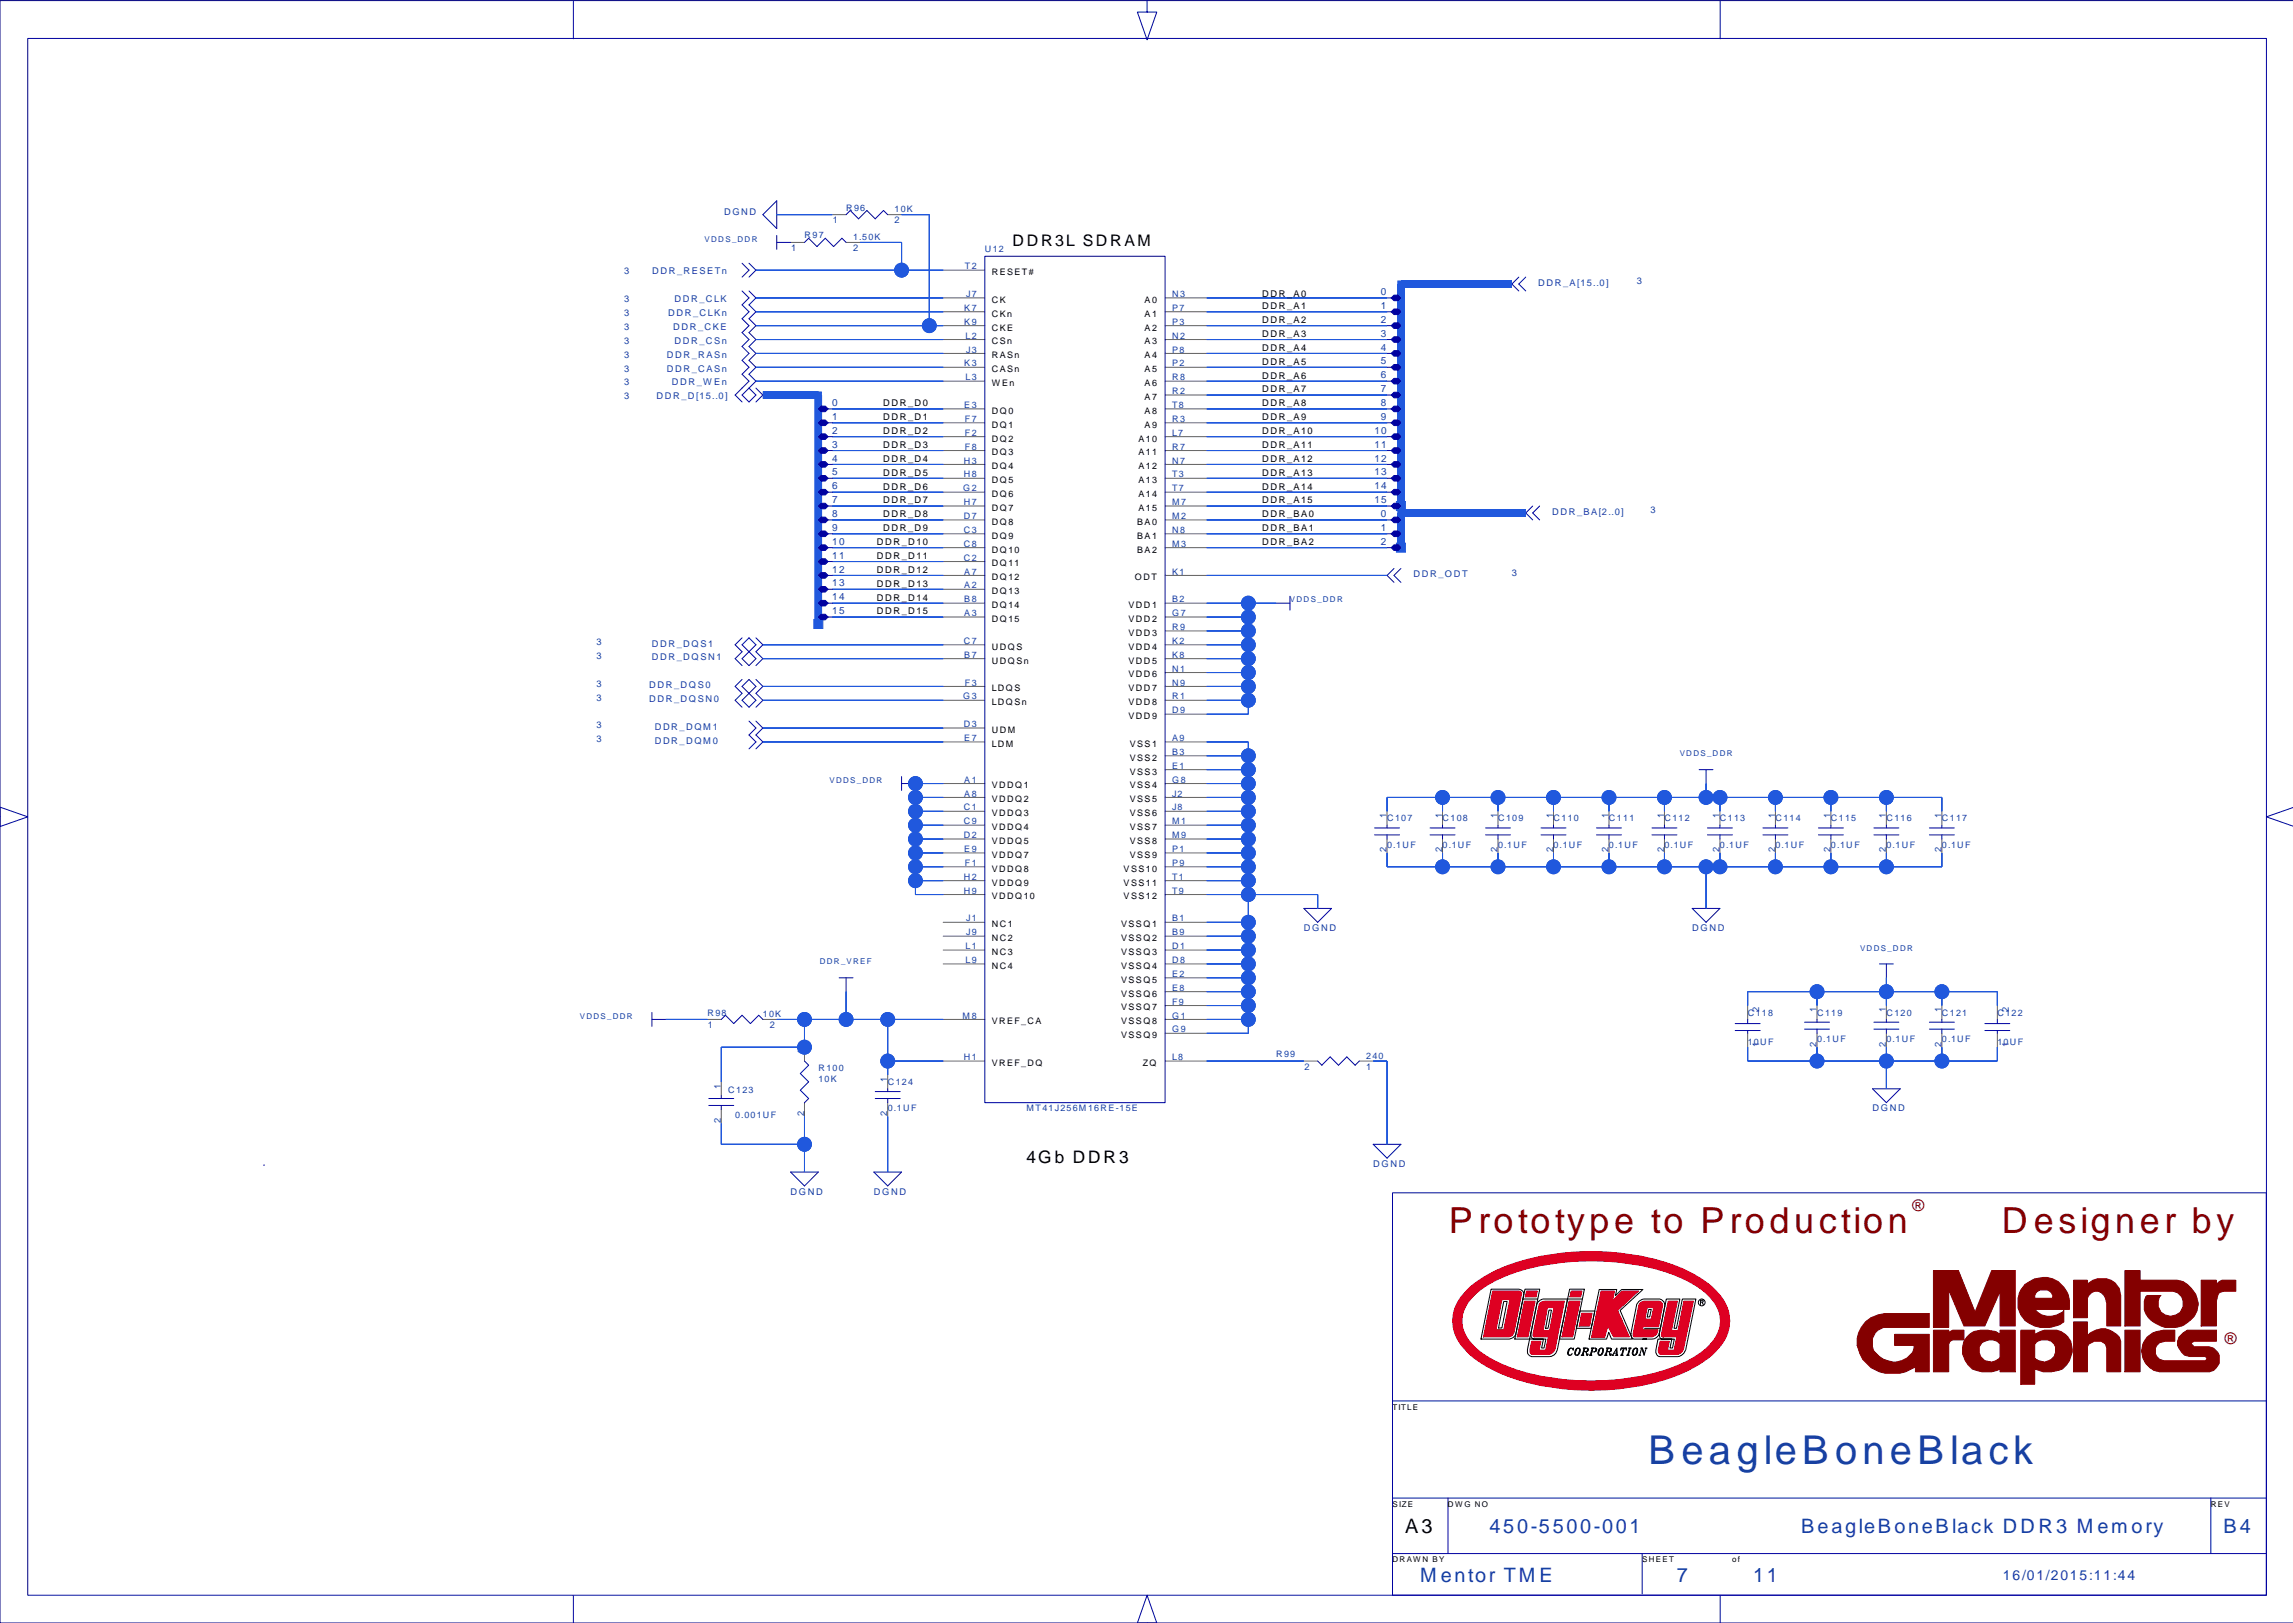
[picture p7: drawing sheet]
<svg xmlns="http://www.w3.org/2000/svg" width="420mm" height="297mm" viewBox="0 0 420 297" stroke-linecap="round" stroke-linejoin="round" font-family="sans-serif">
<defs><g id="words">
<text font-size="7.3" fill="#1741a1" x="301.8" y="268">BeagleBoneBlack</text>
<g font-size="6.6" fill="#840000">
<text x="265.3" y="225.6">Prototype to Production</text>
<text x="366.5" y="225.6">Designer by</text>
</g>
<text font-size="3.6" x="257.3" y="280.6">A3</text>
<g font-size="3.6" fill="#1741a1">
<text x="272.7" y="280.6">450-5500-001</text>
<text x="329.8" y="280.6">BeagleBoneBlack DDR3 Memory</text>
<text x="407.1" y="280.6">B4</text>
<text x="260" y="289.5">Mentor TME</text>
<text x="307" y="289.5">7</text>
<text x="321" y="289.5">11</text>
</g>
<text font-size="3.2" x="187.9" y="212.9">4Gb DDR3</text>
<text font-size="2.9" x="185.4" y="45.1">DDR3L SDRAM</text>
<g font-size="2.9" fill="#840000">
<text x="350.2" y="221.6">®</text>
<text x="407.3" y="245.9">®</text>
</g>
<text font-size="2.5" fill="#1741a1" x="366.7" y="289.1">16/01/2015:11:44</text>
<g font-size="1.8" fill="#1741a1">
<text x="252.8" y="54">0</text>
<text x="252.8" y="56.5">1</text>
<text x="252.8" y="59.1">2</text>
<text x="252.8" y="61.6">3</text>
<text x="252.8" y="64.2">4</text>
<text x="252.8" y="66.7">5</text>
<text x="252.8" y="69.2">6</text>
<text x="252.8" y="71.8">7</text>
<text x="152.4" y="76.9">1</text>
<text x="152.4" y="74.3">0</text>
<text x="252.8" y="74.3">8</text>
<text x="252.8" y="76.9">9</text>
<text x="152.4" y="81.9">3</text>
<text x="152.4" y="79.4">2</text>
<text x="251.6" y="79.4">10</text>
<text x="251.6" y="81.9">11</text>
<text x="152.4" y="89.6">6</text>
<text x="152.4" y="87">5</text>
<text x="152.4" y="84.5">4</text>
<text x="251.6" y="84.5">12</text>
<text x="251.6" y="87">13</text>
<text x="251.6" y="89.6">14</text>
<text x="152.4" y="94.6">8</text>
<text x="152.4" y="92.1">7</text>
<text x="251.6" y="92.1">15</text>
<text x="252.8" y="94.6">0</text>
<text x="152.4" y="99.7">10</text>
<text x="152.4" y="97.2">9</text>
<text x="252.8" y="97.2">1</text>
<text x="252.8" y="99.7">2</text>
<text x="152.4" y="107.3">13</text>
<text x="152.4" y="104.8">12</text>
<text x="152.4" y="102.3">11</text>
<text x="152.4" y="112.4">15</text>
<text x="152.4" y="109.9">14</text>
</g>
<text font-size="1.8" x="286.8" y="247.6">CORPORATION</text>
<g font-size="1.7" fill="#1741a1">
<text x="132.6" y="39.4">DGND</text>
<text x="152.5" y="40.9">1</text>
<text x="163.8" y="40.9">2</text>
<text x="144.8" y="46">1</text>
<text x="156.2" y="46">2</text>
<text x="114.3" y="50.2">3</text>
<text x="119.4" y="50.2">DDR_RESETn</text>
<text x="281.6" y="52.3">DDR_A[15..0]</text>
<text x="299.7" y="52.1">3</text>
<text x="114.3" y="55.3">3</text>
<text x="114.3" y="57.9">3</text>
<text x="122.3" y="57.9">DDR_CLKn</text>
<text x="123.5" y="55.3">DDR_CLK</text>
<text x="114.3" y="60.4">3</text>
<text x="114.3" y="62.9">3</text>
<text x="114.3" y="65.5">3</text>
<text x="122.1" y="65.5">DDR_RASn</text>
<text x="123.3" y="60.4">DDR_CKE</text>
<text x="123.5" y="62.9">DDR_CSn</text>
<text x="114.3" y="68">3</text>
<text x="114.3" y="70.6">3</text>
<text x="122.1" y="68">DDR_CASn</text>
<text x="123" y="70.6">DDR_WEn</text>
<text x="114.3" y="73.1">3</text>
<text x="120.2" y="73.1">DDR_D[15..0]</text>
<text x="284.2" y="94.2">DDR_BA[2..0]</text>
<text x="302.2" y="94">3</text>
<text x="258.8" y="105.6">DDR_ODT</text>
<text x="276.8" y="105.4">3</text>
<text x="109.2" y="118.1">3</text>
<text x="119.4" y="118.3">DDR_DQS1</text>
<text x="109.2" y="125.7">3</text>
<text x="109.2" y="120.6">3</text>
<text x="118.8" y="126">DDR_DQS0</text>
<text x="119.4" y="120.9">DDR_DQSN1</text>
<text x="109.2" y="128.2">3</text>
<text x="118.8" y="128.5">DDR_DQSN0</text>
<text x="109.2" y="133.3">3</text>
<text x="109.2" y="135.9">3</text>
<text x="119.9" y="133.6">DDR_DQM1</text>
<text x="119.9" y="136.1">DDR_DQM0</text>
<text x="253.9" y="149.8" transform="rotate(-90 253.9 149.8)">1</text>
<text x="264" y="149.8" transform="rotate(-90 264 149.8)">1</text>
<text x="274.2" y="149.8" transform="rotate(-90 274.2 149.8)">1</text>
<text x="284.3" y="149.8" transform="rotate(-90 284.3 149.8)">1</text>
<text x="294.5" y="149.8" transform="rotate(-90 294.5 149.8)">1</text>
<text x="304.7" y="149.8" transform="rotate(-90 304.7 149.8)">1</text>
<text x="314.8" y="149.8" transform="rotate(-90 314.8 149.8)">1</text>
<text x="325" y="149.8" transform="rotate(-90 325 149.8)">1</text>
<text x="335.1" y="149.8" transform="rotate(-90 335.1 149.8)">1</text>
<text x="345.3" y="149.8" transform="rotate(-90 345.3 149.8)">1</text>
<text x="355.4" y="149.8" transform="rotate(-90 355.4 149.8)">1</text>
<text x="253.9" y="156" transform="rotate(-90 253.9 156)">2</text>
<text x="264" y="156" transform="rotate(-90 264 156)">2</text>
<text x="274.2" y="156" transform="rotate(-90 274.2 156)">2</text>
<text x="284.3" y="156" transform="rotate(-90 284.3 156)">2</text>
<text x="294.5" y="156" transform="rotate(-90 294.5 156)">2</text>
<text x="304.7" y="156" transform="rotate(-90 304.7 156)">2</text>
<text x="314.8" y="156" transform="rotate(-90 314.8 156)">2</text>
<text x="325" y="156" transform="rotate(-90 325 156)">2</text>
<text x="335.1" y="156" transform="rotate(-90 335.1 156)">2</text>
<text x="345.3" y="156" transform="rotate(-90 345.3 156)">2</text>
<text x="355.4" y="156" transform="rotate(-90 355.4 156)">2</text>
<text x="238.7" y="170.4">DGND</text>
<text x="309.8" y="170.4">DGND</text>
<text x="322.1" y="185.3" transform="rotate(-90 322.1 185.3)">2</text>
<text x="332.6" y="185.3" transform="rotate(-90 332.6 185.3)">1</text>
<text x="345.3" y="185.3" transform="rotate(-90 345.3 185.3)">1</text>
<text x="355.4" y="185.3" transform="rotate(-90 355.4 185.3)">1</text>
<text x="367.8" y="185.3" transform="rotate(-90 367.8 185.3)">2</text>
<text x="129.6" y="188.2">1</text>
<text x="140.9" y="188.2">2</text>
<text x="322.1" y="191.6" transform="rotate(-90 322.1 191.6)">1</text>
<text x="332.6" y="191.6" transform="rotate(-90 332.6 191.6)">2</text>
<text x="345.3" y="191.6" transform="rotate(-90 345.3 191.6)">2</text>
<text x="355.4" y="191.6" transform="rotate(-90 355.4 191.6)">2</text>
<text x="367.8" y="191.6" transform="rotate(-90 367.8 191.6)">1</text>
<text x="147.2" y="192.9" transform="rotate(-90 147.2 192.9)">1</text>
<text x="238.8" y="195.8">2</text>
<text x="250.1" y="195.8">1</text>
<text x="132" y="199.3" transform="rotate(-90 132 199.3)">1</text>
<text x="162.5" y="198" transform="rotate(-90 162.5 198)">1</text>
<text x="342.8" y="203.4">DGND</text>
<text x="132" y="205.5" transform="rotate(-90 132 205.5)">2</text>
<text x="147.2" y="204.3" transform="rotate(-90 147.2 204.3)">2</text>
<text x="162.5" y="204.3" transform="rotate(-90 162.5 204.3)">2</text>
<text x="251.4" y="213.6">DGND</text>
<text x="144.7" y="218.6">DGND</text>
<text x="160" y="218.6">DGND</text>
</g>
<g font-size="1.7">
<text x="231.1" y="59.1">DDR_A2</text>
<text x="231.1" y="56.6">DDR_A1</text>
<text x="231.1" y="54.3">DDR_A0</text>
<text x="231.1" y="64.2">DDR_A4</text>
<text x="231.1" y="61.7">DDR_A3</text>
<text x="231.1" y="71.8">DDR_A7</text>
<text x="231.1" y="69.3">DDR_A6</text>
<text x="231.1" y="66.7">DDR_A5</text>
<text x="161.7" y="76.9">DDR_D1</text>
<text x="161.7" y="74.4">DDR_D0</text>
<text x="231.1" y="76.9">DDR_A9</text>
<text x="231.1" y="74.4">DDR_A8</text>
<text x="161.7" y="82">DDR_D3</text>
<text x="161.7" y="79.4">DDR_D2</text>
<text x="231.1" y="82">DDR_A11</text>
<text x="231.1" y="79.4">DDR_A10</text>
<text x="161.7" y="89.6">DDR_D6</text>
<text x="161.7" y="87.1">DDR_D5</text>
<text x="161.7" y="84.5">DDR_D4</text>
<text x="231.1" y="89.6">DDR_A14</text>
<text x="231.1" y="87.1">DDR_A13</text>
<text x="231.1" y="84.5">DDR_A12</text>
<text x="161.7" y="94.7">DDR_D8</text>
<text x="161.7" y="92.1">DDR_D7</text>
<text x="231.1" y="94.7">DDR_BA0</text>
<text x="231.1" y="92.1">DDR_A15</text>
<text x="160.5" y="99.8">DDR_D10</text>
<text x="161.7" y="97.2">DDR_D9</text>
<text x="231.1" y="99.8">DDR_BA2</text>
<text x="231.1" y="97.2">DDR_BA1</text>
<text x="160.5" y="107.4">DDR_D13</text>
<text x="160.5" y="104.8">DDR_D12</text>
<text x="160.5" y="102.3">DDR_D11</text>
<text x="160.5" y="112.5">DDR_D15</text>
<text x="160.5" y="109.9">DDR_D14</text>
</g>
<g font-size="1.6" fill="#1741a1">
<text x="154.9" y="38.6">R96</text>
<text x="163.8" y="38.8">10K</text>
<text x="147.3" y="43.6">R97</text>
<text x="156.2" y="43.9">1.50K</text>
<text x="180.3" y="46.2">U12</text>
<text x="176.7" y="49.3">T2</text>
<text x="176.5" y="59.4">K9</text>
<text x="176.5" y="56.9">K7</text>
<text x="176.9" y="54.4">J7</text>
<text x="214.6" y="59.4">P3</text>
<text x="214.6" y="54.4">N3</text>
<text x="214.6" y="56.9">P7</text>
<text x="176.8" y="62">L2</text>
<text x="176.9" y="64.5">J3</text>
<text x="214.6" y="64.5">P8</text>
<text x="214.6" y="62">N2</text>
<text x="176.5" y="67.1">K3</text>
<text x="176.8" y="69.6">L3</text>
<text x="214.6" y="67.1">P2</text>
<text x="214.6" y="69.6">R8</text>
<text x="176.5" y="74.7">E3</text>
<text x="176.7" y="77.2">F7</text>
<text x="214.6" y="77.2">R3</text>
<text x="214.6" y="74.7">T8</text>
<text x="214.6" y="72.1">R2</text>
<text x="176.7" y="79.8">F2</text>
<text x="176.7" y="82.3">F8</text>
<text x="214.6" y="79.8">L7</text>
<text x="214.6" y="82.3">R7</text>
<text x="176.3" y="89.9">G2</text>
<text x="176.4" y="87.4">H8</text>
<text x="176.4" y="84.8">H3</text>
<text x="214.6" y="89.9">T7</text>
<text x="214.6" y="87.4">T3</text>
<text x="214.6" y="84.8">N7</text>
<text x="176.4" y="95">D7</text>
<text x="176.4" y="92.4">H7</text>
<text x="214.6" y="95">M2</text>
<text x="214.6" y="92.4">M7</text>
<text x="176.4" y="100.1">C8</text>
<text x="176.4" y="97.5">C3</text>
<text x="214.6" y="100.1">M3</text>
<text x="214.6" y="97.5">N8</text>
<text x="176.4" y="102.6">C2</text>
<text x="176.5" y="107.7">A2</text>
<text x="176.5" y="105.1">A7</text>
<text x="214.6" y="105.1">K1</text>
<text x="176.5" y="112.8">A3</text>
<text x="176.5" y="110.2">B8</text>
<text x="214.6" y="112.8">G7</text>
<text x="214.6" y="110.2">B2</text>
<text x="176.4" y="117.8">C7</text>
<text x="214.6" y="115.3">R9</text>
<text x="214.6" y="117.8">K2</text>
<text x="176.5" y="120.4">B7</text>
<text x="176.7" y="125.5">F3</text>
<text x="214.6" y="125.5">N9</text>
<text x="214.6" y="122.9">N1</text>
<text x="214.6" y="120.4">K8</text>
<text x="176.3" y="128">G3</text>
<text x="214.6" y="128">R1</text>
<text x="214.6" y="130.5">D9</text>
<text x="176.4" y="133.1">D3</text>
<text x="176.5" y="135.6">E7</text>
<text x="214.6" y="135.6">A9</text>
<text x="176.5" y="143.2">A1</text>
<text x="214.6" y="143.2">G8</text>
<text x="214.6" y="140.7">E1</text>
<text x="214.6" y="138.2">B3</text>
<text x="176.4" y="148.3">C1</text>
<text x="176.5" y="145.8">A8</text>
<text x="214.6" y="148.3">J8</text>
<text x="214.6" y="145.8">J2</text>
<text x="176.4" y="153.4">D2</text>
<text x="176.4" y="150.9">C9</text>
<text x="176.5" y="155.9">E9</text>
<text x="214.6" y="153.4">M9</text>
<text x="214.6" y="150.9">M1</text>
<text x="214.6" y="155.9">P1</text>
<text x="253.9" y="155.2">0.1UF</text>
<text x="253.9" y="150.3">C107</text>
<text x="264.1" y="155.2">0.1UF</text>
<text x="264.1" y="150.3">C108</text>
<text x="274.3" y="155.2">0.1UF</text>
<text x="274.3" y="150.3">C109</text>
<text x="284.4" y="155.2">0.1UF</text>
<text x="284.4" y="150.3">C110</text>
<text x="294.6" y="155.2">0.1UF</text>
<text x="294.6" y="150.3">C111</text>
<text x="304.7" y="155.2">0.1UF</text>
<text x="304.7" y="150.3">C112</text>
<text x="314.9" y="155.2">0.1UF</text>
<text x="314.9" y="150.3">C113</text>
<text x="325" y="155.2">0.1UF</text>
<text x="325" y="150.3">C114</text>
<text x="335.2" y="155.2">0.1UF</text>
<text x="335.2" y="150.3">C115</text>
<text x="345.4" y="155.2">0.1UF</text>
<text x="345.4" y="150.3">C116</text>
<text x="355.5" y="155.2">0.1UF</text>
<text x="355.5" y="150.3">C117</text>
<text x="176.4" y="161">H2</text>
<text x="176.7" y="158.5">F1</text>
<text x="214.6" y="158.5">P9</text>
<text x="214.6" y="161">T1</text>
<text x="176.4" y="163.6">H9</text>
<text x="214.6" y="163.6">T9</text>
<text x="176.8" y="173.7">L1</text>
<text x="176.9" y="171.2">J9</text>
<text x="176.9" y="168.6">J1</text>
<text x="214.6" y="168.6">B1</text>
<text x="214.6" y="171.2">B9</text>
<text x="214.6" y="173.7">D1</text>
<text x="176.8" y="176.2">L9</text>
<text x="214.6" y="178.8">E2</text>
<text x="214.6" y="176.2">D8</text>
<text x="129.5" y="185.9">R98</text>
<text x="214.6" y="183.9">F9</text>
<text x="214.6" y="181.3">E8</text>
<text x="320" y="185.9">C118</text>
<text x="332.7" y="185.9">C119</text>
<text x="345.4" y="185.9">C120</text>
<text x="355.5" y="185.9">C121</text>
<text x="365.7" y="185.9">C122</text>
<text x="139.7" y="186.1">10K</text>
<text x="176.2" y="186.4">M8</text>
<text x="214.6" y="188.9">G9</text>
<text x="214.6" y="186.4">G1</text>
<text x="320" y="191.2">10UF</text>
<text x="332.7" y="190.7">0.1UF</text>
<text x="345.4" y="190.7">0.1UF</text>
<text x="355.5" y="190.7">0.1UF</text>
<text x="365.7" y="191.2">10UF</text>
<text x="149.8" y="196">R100</text>
<text x="176.4" y="194">H1</text>
<text x="214.6" y="194">L8</text>
<text x="233.6" y="193.5">R99</text>
<text x="250.1" y="193.7">240</text>
<text x="133.3" y="200.1">C123</text>
<text x="149.8" y="198">10K</text>
<text x="162.5" y="203.4">0.1UF</text>
<text x="162.5" y="198.6">C124</text>
<text x="187.9" y="203.4">MT41J256M16RE-15E</text>
<text x="134.6" y="204.7">0.001UF</text>
</g>
<g font-size="1.6">
<text x="181.6" y="50.4">RESET#</text>
<text x="181.6" y="55.4">CK</text>
<text x="181.6" y="58">CKn</text>
<text x="209.6" y="58">A1</text>
<text x="209.6" y="55.4">A0</text>
<text x="181.6" y="60.5">CKE</text>
<text x="181.6" y="63">CSn</text>
<text x="181.6" y="65.6">RASn</text>
<text x="209.6" y="60.5">A2</text>
<text x="209.6" y="63">A3</text>
<text x="209.6" y="65.6">A4</text>
<text x="181.6" y="68.1">CASn</text>
<text x="181.6" y="70.7">WEn</text>
<text x="209.6" y="70.7">A6</text>
<text x="209.6" y="68.1">A5</text>
<text x="181.6" y="75.7">DQ0</text>
<text x="209.6" y="73.2">A7</text>
<text x="209.6" y="75.7">A8</text>
<text x="181.6" y="83.4">DQ3</text>
<text x="181.6" y="78.3">DQ1</text>
<text x="181.6" y="80.8">DQ2</text>
<text x="208.4" y="83.4">A11</text>
<text x="208.4" y="80.8">A10</text>
<text x="209.6" y="78.3">A9</text>
<text x="181.6" y="85.9">DQ4</text>
<text x="181.6" y="88.4">DQ5</text>
<text x="208.4" y="85.9">A12</text>
<text x="208.4" y="88.4">A13</text>
<text x="181.6" y="91">DQ6</text>
<text x="181.6" y="93.5">DQ7</text>
<text x="208.4" y="93.5">A15</text>
<text x="208.4" y="91">A14</text>
<text x="181.6" y="96.1">DQ8</text>
<text x="181.6" y="101.1">DQ10</text>
<text x="181.6" y="98.6">DQ9</text>
<text x="208.2" y="98.6">BA1</text>
<text x="208.2" y="96.1">BA0</text>
<text x="208.2" y="101.1">BA2</text>
<text x="181.6" y="103.7">DQ11</text>
<text x="181.6" y="106.2">DQ12</text>
<text x="207.8" y="106.2">ODT</text>
<text x="181.6" y="111.3">DQ14</text>
<text x="181.6" y="113.8">DQ15</text>
<text x="181.6" y="108.8">DQ13</text>
<text x="206.6" y="111.3">VDD1</text>
<text x="206.6" y="113.8">VDD2</text>
<text x="181.6" y="118.9">UDQS</text>
<text x="206.6" y="118.9">VDD4</text>
<text x="206.6" y="116.4">VDD3</text>
<text x="181.6" y="121.5">UDQSn</text>
<text x="206.6" y="121.5">VDD5</text>
<text x="206.6" y="124">VDD6</text>
<text x="181.6" y="129.1">LDQSn</text>
<text x="181.6" y="126.5">LDQS</text>
<text x="206.6" y="131.6">VDD9</text>
<text x="206.6" y="126.5">VDD7</text>
<text x="206.6" y="129.1">VDD8</text>
<text x="181.6" y="134.2">UDM</text>
<text x="181.6" y="136.7">LDM</text>
<text x="206.9" y="136.7">VSS1</text>
<text x="206.9" y="139.2">VSS2</text>
<text x="206.9" y="141.8">VSS3</text>
<text x="181.6" y="144.3">VDDQ1</text>
<text x="181.6" y="146.8">VDDQ2</text>
<text x="181.6" y="149.4">VDDQ3</text>
<text x="206.9" y="144.3">VSS4</text>
<text x="206.9" y="146.8">VSS5</text>
<text x="206.9" y="149.4">VSS6</text>
<text x="181.6" y="151.9">VDDQ4</text>
<text x="181.6" y="154.5">VDDQ5</text>
<text x="206.9" y="151.9">VSS7</text>
<text x="206.9" y="154.5">VSS8</text>
<text x="181.6" y="157">VDDQ7</text>
<text x="181.6" y="159.5">VDDQ8</text>
<text x="205.7" y="159.5">VSS10</text>
<text x="206.9" y="157">VSS9</text>
<text x="181.6" y="162.1">VDDQ9</text>
<text x="181.6" y="164.6">VDDQ10</text>
<text x="205.7" y="162.1">VSS11</text>
<text x="205.7" y="164.6">VSS12</text>
<text x="181.6" y="169.7">NC1</text>
<text x="181.6" y="172.2">NC2</text>
<text x="205.3" y="172.2">VSSQ2</text>
<text x="205.3" y="169.7">VSSQ1</text>
<text x="181.6" y="174.8">NC3</text>
<text x="181.6" y="177.3">NC4</text>
<text x="205.3" y="177.3">VSSQ4</text>
<text x="205.3" y="174.8">VSSQ3</text>
<text x="205.3" y="179.9">VSSQ5</text>
<text x="205.3" y="182.4">VSSQ6</text>
<text x="205.3" y="184.9">VSSQ7</text>
<text x="181.6" y="187.5">VREF_CA</text>
<text x="205.3" y="187.5">VSSQ8</text>
<text x="205.3" y="190">VSSQ9</text>
<text x="181.6" y="195.1">VREF_DQ</text>
<text x="209.2" y="195.1">ZQ</text>
</g>
<g font-size="1.5" fill="#1741a1">
<text x="129" y="44.2">VDDS_DDR</text>
<text x="236.2" y="110.2">VDDS_DDR</text>
<text x="151.9" y="143.2">VDDS_DDR</text>
<text x="307.5" y="138.4">VDDS_DDR</text>
<text x="340.5" y="174">VDDS_DDR</text>
<text x="150.1" y="176.5">DDR_VREF</text>
<text x="106.1" y="186.4">VDDS_DDR</text>
</g>
<g font-size="1.5">
<text x="254.9" y="258">TITLE</text>
<text x="254.9" y="275.8">SIZE</text>
<text x="265.1" y="275.8">DWG NO</text>
<text x="404.8" y="275.8">REV</text>
<text x="254.9" y="286">DRAWN BY</text>
<text x="300.7" y="286">SHEET</text>
<text x="317.2" y="286">of</text>
</g>
</g></defs>
<path d="M419.9 .1h-419.9v296.9h419.9" fill="none" stroke="#000080" stroke-width=".18"/>
<g fill="none" stroke="#606060" stroke-width=".18">
<path d="M142.2 39.3h.1M152.4 39.3h2.5M162.5 39.3h2.6M138.4 54.5h.1M138.4 57.1h.1M138.4 59.6h.1M138.4 49.4h.1M144.7 44.4h.1M144.7 44.4h2.6M154.9 44.4h2.5M172.7 57.1h7.6M172.7 49.4h7.6"/>
<path d="M172.7 54.5h7.6M172.7 59.6h7.6M213.3 57.1h7.6M213.3 54.5h7.6M213.3 59.6h7.6M253.9 54.5h.1M253.9 57.1h.1M253.9 59.6h.1M276.8 52h.1M138.4 62.1h.1M138.4 64.7h.1M138.4 67.2h.1"/>
<path d="M138.4 69.8h.1M139.7 72.3h.1M152.4 79.9h.1M152.4 77.4h.1M152.4 74.8h.1M172.7 69.8h7.6M172.7 62.1h7.6M172.7 64.7h7.6M172.7 67.2h7.6M172.7 74.8h7.6M172.7 77.4h7.6M172.7 79.9h7.6"/>
<path d="M213.3 69.8h7.6M213.3 62.1h7.6M213.3 64.7h7.6M213.3 67.2h7.6M213.3 72.3h7.6M213.3 74.8h7.6M213.3 77.4h7.6M213.3 79.9h7.6M253.9 62.1h.1M253.9 64.7h.1M253.9 67.2h.1M253.9 69.8h.1"/>
<path d="M253.9 72.3h.1M253.9 74.8h.1M253.9 77.4h.1M253.9 79.9h.1M152.4 97.7h.1M152.4 95.2h.1M152.4 92.6h.1M152.4 90.1h.1M152.4 87.5h.1M152.4 85h.1M152.4 82.5h.1M172.7 82.5h7.6"/>
<path d="M172.7 97.7h7.6M172.7 92.6h7.6M172.7 85h7.6M172.7 87.5h7.6M172.7 90.1h7.6M172.7 95.2h7.6M213.3 82.5h7.6M213.3 97.7h7.6M213.3 92.6h7.6M213.3 85h7.6M213.3 87.5h7.6M213.3 90.1h7.6"/>
<path d="M213.3 95.2h7.6M253.9 82.5h.1M253.9 85h.1M253.9 87.5h.1M253.9 90.1h.1M253.9 92.6h.1M253.9 95.2h.1M253.9 97.7h.1M279.3 93.9h.1M139.7 118h.1M152.4 112.9h.1M152.4 110.4h.1"/>
<path d="M152.4 107.9h.1M152.4 105.3h.1M152.4 102.8h.1M152.4 100.2h.1M172.7 105.3h7.6M172.7 110.4h7.6M172.7 102.8h7.6M172.7 100.2h7.6M172.7 112.9h7.6M172.7 118h7.6M172.7 107.9h7.6M213.3 105.3h7.6"/>
<path d="M213.3 110.4h7.6M213.3 100.2h7.6M213.3 112.9h7.6M213.3 118h7.6M213.3 115.5h7.6M233.6 110.4h.1M253.9 105.3h.1M253.9 100.2h.1M139.7 128.2h.1M139.7 125.6h.1M139.7 120.5h.1M139.7 133.2h.1"/>
<path d="M139.7 135.8h.1M172.7 128.2h7.6M172.7 120.5h7.6M172.7 135.8h7.6M172.7 133.2h7.6M172.7 125.6h7.6M213.3 128.2h7.6M213.3 130.7h7.6M213.3 120.5h7.6M213.3 135.8h7.6M213.3 138.3h7.6M213.3 125.6h7.6"/>
<path d="M213.3 123.1h7.6M167.6 143.4h.1M172.7 143.4h7.6M172.7 156.1h7.6M172.7 145.9h7.6M172.7 148.5h7.6M172.7 151h7.6M172.7 153.6h7.6M172.7 158.6h7.6M213.3 143.4h7.6M213.3 156.1h7.6M213.3 140.9h7.6"/>
<path d="M213.3 145.9h7.6M213.3 148.5h7.6M213.3 151h7.6M213.3 153.6h7.6M213.3 158.6h7.6M253.9 148.5v2.5M253.9 153.6v2.5M264.1 148.5v2.5M264.1 153.6v2.5M274.3 148.5v2.5M274.3 153.6v2.5M284.4 148.5v2.5"/>
<path d="M284.4 153.6v2.5M294.6 148.5v2.5M294.6 153.6v2.5M304.7 148.5v2.5M304.7 153.6v2.5M312.3 143.4h.1M314.9 148.5v2.5M314.9 153.6v2.5M325 148.5v2.5M325 153.6v2.5M335.2 148.5v2.5M335.2 153.6v2.5"/>
<path d="M345.4 148.5v2.5M345.4 153.6v2.5M355.5 148.5v2.5M355.5 153.6v2.5M172.7 176.4h7.6M172.7 168.8h7.6M172.7 173.9h7.6M172.7 171.3h7.6M172.7 161.2h7.6M172.7 163.7h7.6M213.3 176.4h7.6M213.3 168.8h7.6"/>
<path d="M213.3 173.9h7.6M213.3 171.3h7.6M213.3 179h7.6M213.3 161.2h7.6M213.3 163.7h7.6M241.2 166.3h.1M312.3 166.3h.1M345.4 179h.1M121.9 186.6h.1M129.5 186.6h2.6M132.1 198v2.5M139.7 186.6h2.5"/>
<path d="M147.3 191.7v2.5M154.9 181.5h.1M162.5 196.7v2.6M172.7 186.6h7.6M172.7 194.2h7.6M213.3 186.6h7.6M213.3 181.5h7.6M213.3 184h7.6M213.3 189.1h7.6M213.3 194.2h7.6M238.7 194.2h2.5M248.9 194.2h2.5"/>
<path d="M320 184v2.6M320 189.1v2.6M332.7 184v2.6M332.7 189.1v2.6M345.4 199.3h.1M345.4 184v2.6M345.4 189.1v2.6M355.5 184v2.6M355.5 189.1v2.6M365.7 184v2.6M365.7 189.1v2.6M132.1 203.1v2.5"/>
<path d="M147.3 214.5h.1M147.3 201.8v2.6M162.5 214.5h.1M162.5 201.8v2.6M253.9 209.4h.1"/>
</g>
<g fill="none" stroke="#0000a0" stroke-width=".18">
<path d="M210 0v2.2h1.8l-1.8 5.1-1.8-5.1h1.8M5.1 7h409.8v285h-409.8zM105 .2v6.9M314.9 .2v6.9M142.2 36.7v5.1l-2.5-2.5zM154.9 39.3l.8-.8 1.5 1.5 1.5-1.5 1.5 1.5 1.6-1.5 .7 .8M135.9 53.3l1.2 1.2-1.2 1.3 1.2 1.3-1.2 1.2 1.2 1.3-1.2 1.3 1.2 1.2-1.2 1.3 1.2 1.3-1.2 1.3 1.2 1.2-1.2 1.3 1.2 1.3-2.5 2.5 1.3 1.3M135.9 48.2l1.2 1.2-1.2 1.3M137.1 53.3l1.3 1.2-1.3 1.3 1.3 1.3-1.3 1.2 1.3 1.3-1.3 1.3 1.3 1.2-1.3 1.3 1.3 1.3-1.3 1.3 1.3 1.2-1.3 1.3 1.3 1.3-2.5 2.5 1.2 1.3 1.3-1.3-1.3-1.3M137.1 48.2l1.3 1.2-1.3 1.3M142.2 43.1v2.5M142.2 44.4h2.5"/>
<path d="M147.3 44.4l.7-.8 1.6 1.5 1.5-1.5 1.5 1.5 1.5-1.5 .8 .8M180.3 46.9h33v154.9h-33zM253.9 54.5h.8M253.9 57.1h.8M253.9 59.6h.8M278.1 50.7l-1.3 1.3 1.3 1.3M279.3 50.7l-1.2 1.3 1.2 1.3M138.4 71l1.3 1.3-1.3 1.3M151.6 74.8h.8M151.6 77.4h.8M151.6 79.9h.8M253.9 62.1h.8"/>
<path d="M253.9 64.7h.8M253.9 67.2h.8M253.9 69.8h.8M253.9 72.3h.8M253.9 74.8h.8M253.9 77.4h.8M253.9 79.9h.8M151.6 82.5h.8M151.6 85h.8M151.6 87.5h.8M151.6 90.1h.8M151.6 92.6h.8"/>
<path d="M151.6 97.7h.8M151.6 95.2h.8M253.9 82.5h.8M253.9 85h.8M253.9 87.5h.8M253.9 90.1h.8M253.9 92.6h.8M253.9 97.7h.8M253.9 95.2h.8M280.6 92.6l-1.3 1.3 1.3 1.3M281.9 92.6l-1.3 1.3 1.3 1.3M135.9 116.7l-1.3 1.3 1.3 1.3-1.3 1.2 1.3 1.3"/>
<path d="M137.1 116.7l1.3 1.3-2.5 2.5 1.2 1.3 1.3-1.3-2.5-2.5zM138.4 116.7l1.3 1.3-1.3 1.3 1.3 1.2-1.3 1.3M151.6 110.4h.8M151.6 112.9h.8M151.6 107.9h.8M151.6 105.3h.8M151.6 102.8h.8M151.6 100.2h.8M233.6 110.4h2.6M236.2 109.1v2.6M253.9 100.2h.8M255.2 104l-1.3 1.3 1.3 1.3"/>
<path d="M256.5 104l-1.3 1.3 1.3 1.3M135.9 124.4l-1.3 1.2 1.3 1.3-1.3 1.3 1.3 1.2M135.9 125.6l1.2-1.2 1.3 1.2-2.5 2.6 1.2 1.2 1.3-1.2zM137.1 132l1.3 1.2-1.3 1.3 1.3 1.3-1.3 1.3M138.4 124.4l1.3 1.2-1.3 1.3 1.3 1.3-1.3 1.2M138.4 132l1.3 1.2-1.3 1.3 1.3 1.3-1.3 1.3M-.1 149.5l.1-1.8 5.1 1.8-5.1 1.8v-1.8M165.1 143.4h2.5M165.1 142.1v2.6M251.7 152.8h4.5M251.7 151.5h4.5M253.9 151v.5"/>
<path d="M253.9 152.8v.8M261.8 152.8h4.6M261.8 151.5h4.6M264.1 151v.5M264.1 152.8v.8M272 152.8h4.5M272 151.5h4.5M274.3 151v.5M274.3 152.8v.8M282.1 152.8h4.6M282.1 151.5h4.6M284.4 151v.5"/>
<path d="M284.4 152.8v.8M292.3 152.8h4.6M292.3 151.5h4.6M294.6 151v.5M294.6 152.8v.8M302.4 152.8h4.6M302.4 151.5h4.6M304.7 151v.5M304.7 152.8v.8M311.1 140.9h2.5M312.3 140.9v2.5M312.6 152.8h4.6"/>
<path d="M312.6 151.5h4.6M314.9 151v.5M314.9 152.8v.8M322.8 152.8h4.5M322.8 151.5h4.5M325 151v.5M325 152.8v.8M332.9 152.8h4.6M332.9 151.5h4.6M335.2 151v.5M335.2 152.8v.8M343.1 152.8h4.5"/>
<path d="M343.1 151.5h4.5M345.4 151v.5M345.4 152.8v.8M353.2 152.8h4.6M353.2 151.5h4.6M355.5 151v.5M355.5 152.8v.8M419.9 147.8l-5 1.7 5 1.7M153.6 179h2.6M154.9 179v2.5M238.7 166.3h5.1l-2.6 2.5zM309.8 166.3h5.1l-2.6 2.5z"/>
<path d="M344.1 176.4h2.5M345.4 176.4v2.6M119.4 186.6h2.5M119.4 185.3v2.5M132.1 186.6l.7-.8 1.5 1.5 1.6-1.5 1.5 1.5 1.5-1.5 .8 .8M147.3 194.2l.7 .8-1.5 1.5 1.5 1.5-1.5 1.5 1.5 1.5-.7 .8M160.2 199.8h4.6M162.5 199.3v.5M241.2 194.2l.8 .8 1.5-1.6 1.6 1.6 1.5-1.6 1.5 1.6 .8-.8M317.7 187.3h4.6M317.7 188.6h4.6M320 186.6v.7"/>
<path d="M320 188.6v.5M330.4 188.4h4.5M330.4 187.1h4.5M332.7 186.6v.5M332.7 188.4v.7M342.8 199.3h5.1l-2.5 2.5zM343.1 188.4h4.5M343.1 187.1h4.5M345.4 186.6v.5M345.4 188.4v.7M353.2 188.4h4.6M353.2 187.1h4.6"/>
<path d="M355.5 186.6v.5M355.5 188.4v.7M363.4 187.3h4.6M363.4 188.6h4.6M365.7 186.6v.7M365.7 188.6v.5M48.2 213.2h.1M129.8 201h4.5M129.8 202.3h4.5M132.1 200.5v.5M132.1 202.3v.8M144.7 214.5h5.1l-2.5 2.5z"/>
<path d="M160 214.5h5.1l-2.6 2.5zM160.2 201h4.6M162.5 201v.8M251.4 209.4h5.1l-2.6 2.6zM254.9 218.3h160v73.7h-160zM254.9 256.4h160M254.9 274.2h160M265.1 274.2v10.1M404.8 274.2v10.1M105 292v5.1M210 297h1.8l-1.8-5-1.8 5 1.8 .1M254.9 284.3h160"/>
<path d="M300.7 284.3v7.4M314.9 292v5.1"/>
</g>
<g fill="#2058dd" stroke="#2058dd" stroke-width=".18">
<path d="M253.9 194.2v15.2z" fill-rule="evenodd"/>
<path d="M251.4 194.2h2.5z" fill-rule="evenodd"/>
<path d="M345.4 194.2v5.1z" fill-rule="evenodd"/>
<path d="M345.4 191.7v2.5z" fill-rule="evenodd"/>
<path d="M355.5 191.7v2.5z" fill-rule="evenodd"/>
<path d="M365.7 191.7v2.5z" fill-rule="evenodd"/>
<path d="M355.5 194.2h10.2z" fill-rule="evenodd"/>
<path d="M345.4 194.2h10.1z" fill-rule="evenodd"/>
<path d="M332.7 194.2h12.7z" fill-rule="evenodd"/>
<path d="M320 191.7v2.5z" fill-rule="evenodd"/>
<path d="M320 194.2h12.7z" fill-rule="evenodd"/>
<path d="M332.7 191.7v2.5z" fill-rule="evenodd"/>
<path d="M314.9 156.1v2.5z" fill-rule="evenodd"/>
<path d="M304.7 156.1v2.5z" fill-rule="evenodd"/>
<path d="M264.1 156.1v2.5z" fill-rule="evenodd"/>
<path d="M253.9 156.1v2.5z" fill-rule="evenodd"/>
<path d="M253.9 158.6h10.2z" fill-rule="evenodd"/>
<path d="M264.1 158.6h10.2z" fill-rule="evenodd"/>
<path d="M274.3 156.1v2.5z" fill-rule="evenodd"/>
<path d="M274.3 158.6h10.1z" fill-rule="evenodd"/>
<path d="M284.4 156.1v2.5z" fill-rule="evenodd"/>
<path d="M284.4 158.6h10.2z" fill-rule="evenodd"/>
<path d="M294.6 156.1v2.5z" fill-rule="evenodd"/>
<path d="M294.6 158.6h10.1z" fill-rule="evenodd"/>
<path d="M304.7 158.6h7.6z" fill-rule="evenodd"/>
<path d="M312.3 158.6v7.7z" fill-rule="evenodd"/>
<path d="M312.3 158.6h2.6z" fill-rule="evenodd"/>
<path d="M314.9 158.6h10.1z" fill-rule="evenodd"/>
<path d="M345.4 156.1v2.5z" fill-rule="evenodd"/>
<path d="M355.5 156.1v2.5z" fill-rule="evenodd"/>
<path d="M345.4 158.6h10.1z" fill-rule="evenodd"/>
<path d="M335.2 158.6h10.2z" fill-rule="evenodd"/>
<path d="M335.2 156.1v2.5z" fill-rule="evenodd"/>
<path d="M325 158.6h10.2z" fill-rule="evenodd"/>
<path d="M325 156.1v2.5z" fill-rule="evenodd"/>
<path d="M162.5 204.4v10.1z" fill-rule="evenodd"/>
<path d="M241.2 163.7v2.6z" fill-rule="evenodd"/>
<path d="M228.5 163.7h12.7z" fill-rule="evenodd"/>
<path d="M220.9 189.1h7.6z" fill-rule="evenodd"/>
<path d="M228.5 186.6v2.5z" fill-rule="evenodd"/>
<path d="M220.9 186.6h7.6z" fill-rule="evenodd"/>
<path d="M228.5 184v2.6z" fill-rule="evenodd"/>
<path d="M220.9 184h7.6z" fill-rule="evenodd"/>
<path d="M228.5 181.5v2.5z" fill-rule="evenodd"/>
<path d="M220.9 181.5h7.6z" fill-rule="evenodd"/>
<path d="M228.5 179v2.5z" fill-rule="evenodd"/>
<path d="M220.9 179h7.6z" fill-rule="evenodd"/>
<path d="M228.5 176.4v2.6z" fill-rule="evenodd"/>
<path d="M220.9 176.4h7.6z" fill-rule="evenodd"/>
<path d="M228.5 173.9v2.5z" fill-rule="evenodd"/>
<path d="M220.9 173.9h7.6z" fill-rule="evenodd"/>
<path d="M228.5 171.3v2.6z" fill-rule="evenodd"/>
<path d="M220.9 171.3h7.6z" fill-rule="evenodd"/>
<path d="M228.5 168.8v2.5z" fill-rule="evenodd"/>
<path d="M220.9 168.8h7.6z" fill-rule="evenodd"/>
<path d="M228.5 163.7v5.1z" fill-rule="evenodd"/>
<path d="M220.9 163.7h7.6z" fill-rule="evenodd"/>
<path d="M228.5 161.2v2.5z" fill-rule="evenodd"/>
<path d="M220.9 161.2h7.6z" fill-rule="evenodd"/>
<path d="M228.5 158.6v2.6z" fill-rule="evenodd"/>
<path d="M220.9 158.6h7.6z" fill-rule="evenodd"/>
<path d="M228.5 156.1v2.5z" fill-rule="evenodd"/>
<path d="M220.9 156.1h7.6z" fill-rule="evenodd"/>
<path d="M228.5 153.6v2.5z" fill-rule="evenodd"/>
<path d="M220.9 153.6h7.6z" fill-rule="evenodd"/>
<path d="M228.5 151v2.6z" fill-rule="evenodd"/>
<path d="M220.9 151h7.6z" fill-rule="evenodd"/>
<path d="M228.5 148.5v2.5z" fill-rule="evenodd"/>
<path d="M220.9 148.5h7.6z" fill-rule="evenodd"/>
<path d="M228.5 145.9v2.6z" fill-rule="evenodd"/>
<path d="M220.9 145.9h7.6z" fill-rule="evenodd"/>
<path d="M228.5 143.4v2.5z" fill-rule="evenodd"/>
<path d="M220.9 143.4h7.6z" fill-rule="evenodd"/>
<path d="M228.5 140.9v2.5z" fill-rule="evenodd"/>
<path d="M220.9 140.9h7.6z" fill-rule="evenodd"/>
<path d="M228.5 138.3v2.6z" fill-rule="evenodd"/>
<path d="M220.9 138.3h7.6z" fill-rule="evenodd"/>
<path d="M228.5 135.8v2.5z" fill-rule="evenodd"/>
<path d="M220.9 135.8h7.6z" fill-rule="evenodd"/>
<path d="M132.1 205.6v3.8z" fill-rule="evenodd"/>
<path d="M132.1 209.4h15.2z" fill-rule="evenodd"/>
<path d="M147.3 204.4v5z" fill-rule="evenodd"/>
<path d="M147.3 209.4v5.1z" fill-rule="evenodd"/>
<path d="M142.2 39.3h10.2z" fill-rule="evenodd"/>
<path d="M139.7 125.6h33z" fill-rule="evenodd"/>
<path d="M138.4 64.7h34.3z" fill-rule="evenodd"/>
<path d="M139.7 133.2h33z" fill-rule="evenodd"/>
<path d="M139.7 135.8h33z" fill-rule="evenodd"/>
<path d="M138.4 54.5h34.3z" fill-rule="evenodd"/>
<path d="M138.4 57.1h34.3z" fill-rule="evenodd"/>
<path d="M138.4 67.2h34.3z" fill-rule="evenodd"/>
<path d="M138.4 62.1h34.3z" fill-rule="evenodd"/>
<path d="M139.7 120.5h33z" fill-rule="evenodd"/>
<path d="M139.7 118h33z" fill-rule="evenodd"/>
<path d="M139.7 128.2h33z" fill-rule="evenodd"/>
<path d="M220.9 105.3h33z" fill-rule="evenodd"/>
<path d="M138.4 69.8h34.3z" fill-rule="evenodd"/>
<path d="M220.9 100.2h33z" fill-rule="evenodd"/>
<path d="M220.9 97.7h33z" fill-rule="evenodd"/>
<path d="M220.9 95.2h33z" fill-rule="evenodd"/>
<path d="M220.9 92.6h33z" fill-rule="evenodd"/>
<path d="M220.9 90.1h33z" fill-rule="evenodd"/>
<path d="M220.9 87.5h33z" fill-rule="evenodd"/>
<path d="M220.9 85h33z" fill-rule="evenodd"/>
<path d="M220.9 82.5h33z" fill-rule="evenodd"/>
<path d="M220.9 79.9h33z" fill-rule="evenodd"/>
<path d="M220.9 77.4h33z" fill-rule="evenodd"/>
<path d="M220.9 74.8h33z" fill-rule="evenodd"/>
<path d="M220.9 72.3h33z" fill-rule="evenodd"/>
<path d="M220.9 69.8h33z" fill-rule="evenodd"/>
<path d="M220.9 67.2h33z" fill-rule="evenodd"/>
<path d="M220.9 64.7h33z" fill-rule="evenodd"/>
<path d="M220.9 62.1h33z" fill-rule="evenodd"/>
<path d="M220.9 59.6h33z" fill-rule="evenodd"/>
<path d="M220.9 57.1h33z" fill-rule="evenodd"/>
<path d="M220.9 54.5h33z" fill-rule="evenodd"/>
<path d="M152.4 112.9h20.3z" fill-rule="evenodd"/>
<path d="M152.4 110.4h20.3z" fill-rule="evenodd"/>
<path d="M152.4 107.9h20.3z" fill-rule="evenodd"/>
<path d="M152.4 105.3h20.3z" fill-rule="evenodd"/>
<path d="M152.4 102.8h20.3z" fill-rule="evenodd"/>
<path d="M152.4 100.2h20.3z" fill-rule="evenodd"/>
<path d="M152.4 97.7h20.3z" fill-rule="evenodd"/>
<path d="M152.4 95.2h20.3z" fill-rule="evenodd"/>
<path d="M152.4 92.6h20.3z" fill-rule="evenodd"/>
<path d="M152.4 90.1h20.3z" fill-rule="evenodd"/>
<path d="M152.4 87.5h20.3z" fill-rule="evenodd"/>
<path d="M152.4 85h20.3z" fill-rule="evenodd"/>
<path d="M152.4 82.5h20.3z" fill-rule="evenodd"/>
<path d="M152.4 79.9h20.3z" fill-rule="evenodd"/>
<path d="M152.4 77.4h20.3z" fill-rule="evenodd"/>
<path d="M152.4 74.8h20.3z" fill-rule="evenodd"/>
<path d="M167.6 163.7h5.1z" fill-rule="evenodd"/>
<path d="M167.6 161.2v2.5z" fill-rule="evenodd"/>
<path d="M167.6 161.2h5.1z" fill-rule="evenodd"/>
<path d="M167.6 158.6v2.6z" fill-rule="evenodd"/>
<path d="M167.6 158.6h5.1z" fill-rule="evenodd"/>
<path d="M167.6 156.1v2.5z" fill-rule="evenodd"/>
<path d="M167.6 156.1h5.1z" fill-rule="evenodd"/>
<path d="M167.6 153.6v2.5z" fill-rule="evenodd"/>
<path d="M167.6 153.6h5.1z" fill-rule="evenodd"/>
<path d="M167.6 151v2.6z" fill-rule="evenodd"/>
<path d="M167.6 151h5.1z" fill-rule="evenodd"/>
<path d="M167.6 148.5v2.5z" fill-rule="evenodd"/>
<path d="M167.6 148.5h5.1z" fill-rule="evenodd"/>
<path d="M167.6 145.9v2.6z" fill-rule="evenodd"/>
<path d="M167.6 145.9h5.1z" fill-rule="evenodd"/>
<path d="M167.6 143.4v2.5z" fill-rule="evenodd"/>
<path d="M167.6 143.4h5.1z" fill-rule="evenodd"/>
<path d="M325 145.9v2.6z" fill-rule="evenodd"/>
<path d="M264.1 145.9v2.6z" fill-rule="evenodd"/>
<path d="M253.9 145.9v2.6z" fill-rule="evenodd"/>
<path d="M253.9 145.9h10.2z" fill-rule="evenodd"/>
<path d="M264.1 145.9h10.2z" fill-rule="evenodd"/>
<path d="M274.3 145.9v2.6z" fill-rule="evenodd"/>
<path d="M274.3 145.9h10.1z" fill-rule="evenodd"/>
<path d="M284.4 145.9v2.6z" fill-rule="evenodd"/>
<path d="M284.4 145.9h10.2z" fill-rule="evenodd"/>
<path d="M294.6 145.9v2.6z" fill-rule="evenodd"/>
<path d="M294.6 145.9h10.1z" fill-rule="evenodd"/>
<path d="M304.7 145.9v2.6z" fill-rule="evenodd"/>
<path d="M304.7 145.9h7.6z" fill-rule="evenodd"/>
<path d="M312.3 143.4v2.5z" fill-rule="evenodd"/>
<path d="M312.3 145.9h2.6z" fill-rule="evenodd"/>
<path d="M314.9 145.9v2.6z" fill-rule="evenodd"/>
<path d="M314.9 145.9h10.1z" fill-rule="evenodd"/>
<path d="M325 145.9h10.2z" fill-rule="evenodd"/>
<path d="M335.2 145.9v2.6z" fill-rule="evenodd"/>
<path d="M335.2 145.9h10.2z" fill-rule="evenodd"/>
<path d="M345.4 145.9v2.6z" fill-rule="evenodd"/>
<path d="M345.4 145.9h10.1z" fill-rule="evenodd"/>
<path d="M355.5 145.9v2.6z" fill-rule="evenodd"/>
<path d="M365.7 181.5v2.5z" fill-rule="evenodd"/>
<path d="M355.5 181.5h10.2z" fill-rule="evenodd"/>
<path d="M320 181.5v2.5z" fill-rule="evenodd"/>
<path d="M320 181.5h12.7z" fill-rule="evenodd"/>
<path d="M332.7 181.5v2.5z" fill-rule="evenodd"/>
<path d="M332.7 181.5h12.7z" fill-rule="evenodd"/>
<path d="M345.4 181.5v2.5z" fill-rule="evenodd"/>
<path d="M345.4 179v2.5z" fill-rule="evenodd"/>
<path d="M345.4 181.5h10.1z" fill-rule="evenodd"/>
<path d="M355.5 181.5v2.5z" fill-rule="evenodd"/>
<path d="M220.9 115.5h7.6z" fill-rule="evenodd"/>
<path d="M220.9 130.7h7.6z" fill-rule="evenodd"/>
<path d="M228.5 128.2v2.5z" fill-rule="evenodd"/>
<path d="M220.9 128.2h7.6z" fill-rule="evenodd"/>
<path d="M228.5 125.6v2.6z" fill-rule="evenodd"/>
<path d="M220.9 125.6h7.6z" fill-rule="evenodd"/>
<path d="M228.5 123.1v2.5z" fill-rule="evenodd"/>
<path d="M220.9 123.1h7.6z" fill-rule="evenodd"/>
<path d="M228.5 120.5v2.6z" fill-rule="evenodd"/>
<path d="M220.9 120.5h7.6z" fill-rule="evenodd"/>
<path d="M228.5 118v2.5z" fill-rule="evenodd"/>
<path d="M220.9 118h7.6z" fill-rule="evenodd"/>
<path d="M228.5 115.5v2.5z" fill-rule="evenodd"/>
<path d="M228.5 112.9v2.6z" fill-rule="evenodd"/>
<path d="M220.9 112.9h7.6z" fill-rule="evenodd"/>
<path d="M228.5 110.4v2.5z" fill-rule="evenodd"/>
<path d="M220.9 110.4h7.6z" fill-rule="evenodd"/>
<path d="M228.5 110.4h5.1z" fill-rule="evenodd"/>
<path d="M121.9 186.6h7.6z" fill-rule="evenodd"/>
<path d="M138.4 49.4h26.7z" fill-rule="evenodd"/>
<path d="M157.4 44.4h7.7z" fill-rule="evenodd"/>
<path d="M165.1 44.4v5z" fill-rule="evenodd"/>
<path d="M165.1 49.4h7.6z" fill-rule="evenodd"/>
<path d="M138.4 59.6h31.7z" fill-rule="evenodd"/>
<path d="M165.1 39.3h5z" fill-rule="evenodd"/>
<path d="M170.1 39.3v20.3z" fill-rule="evenodd"/>
<path d="M170.1 59.6h2.6z" fill-rule="evenodd"/>
<path d="M132.1 191.7v6.3z" fill-rule="evenodd"/>
<path d="M132.1 191.7h15.2z" fill-rule="evenodd"/>
<path d="M147.3 186.6v5.1z" fill-rule="evenodd"/>
<path d="M142.2 186.6h5.1z" fill-rule="evenodd"/>
<path d="M147.3 186.6h7.6z" fill-rule="evenodd"/>
<path d="M154.9 181.5v5.1z" fill-rule="evenodd"/>
<path d="M154.9 186.6h7.6z" fill-rule="evenodd"/>
<path d="M162.5 186.6h10.2z" fill-rule="evenodd"/>
<path d="M162.5 186.6v7.6z" fill-rule="evenodd"/>
<path d="M162.5 194.2h10.2z" fill-rule="evenodd"/>
<path d="M162.5 194.2v2.5z" fill-rule="evenodd"/>
<path d="M220.9 194.2h17.8z" fill-rule="evenodd"/>
<path d="M255.7 91.8h1.6v1.6h-1.6z" fill-rule="evenodd"/>
<path d="M255.9 51.4h1.1v1.1h-1.1z" fill-rule="evenodd"/>
<path d="M149 113.4h1.7v1.6h-1.7z" fill-rule="evenodd"/>
<path d="M149.3 71.7h1.1v1.2h-1.1z" fill-rule="evenodd"/>
<path d="M255.7 99.4h1.6v1.7h-1.6z" fill-rule="evenodd"/>
<path d="M255.9 93.3h1.1v1.1h-1.1z" fill-rule="evenodd"/>
<circle cx="355.5" cy="194.2" r="1.27"/>
<circle cx="345.4" cy="194.2" r="1.27"/>
<circle cx="332.7" cy="194.2" r="1.27"/>
<circle cx="264.1" cy="158.6" r="1.27"/>
<circle cx="274.3" cy="158.6" r="1.27"/>
<circle cx="284.4" cy="158.6" r="1.27"/>
<circle cx="294.6" cy="158.6" r="1.27"/>
<circle cx="304.7" cy="158.6" r="1.27"/>
<circle cx="312.3" cy="158.6" r="1.27"/>
<circle cx="314.9" cy="158.6" r="1.27"/>
<circle cx="345.4" cy="158.6" r="1.27"/>
<circle cx="335.2" cy="158.6" r="1.27"/>
<circle cx="325" cy="158.6" r="1.27"/>
<circle cx="228.5" cy="186.6" r="1.27"/>
<circle cx="228.5" cy="184" r="1.27"/>
<circle cx="228.5" cy="181.5" r="1.27"/>
<circle cx="228.5" cy="179" r="1.27"/>
<circle cx="228.5" cy="176.4" r="1.27"/>
<circle cx="228.5" cy="173.9" r="1.27"/>
<circle cx="228.5" cy="171.3" r="1.27"/>
<circle cx="228.5" cy="168.8" r="1.27"/>
<circle cx="228.5" cy="163.7" r="1.27"/>
<circle cx="228.5" cy="161.2" r="1.27"/>
<circle cx="228.5" cy="158.6" r="1.27"/>
<circle cx="228.5" cy="156.1" r="1.27"/>
<circle cx="228.5" cy="153.6" r="1.27"/>
<circle cx="228.5" cy="151" r="1.27"/>
<circle cx="228.5" cy="148.5" r="1.27"/>
<circle cx="228.5" cy="145.9" r="1.27"/>
<circle cx="228.5" cy="143.4" r="1.27"/>
<circle cx="228.5" cy="140.9" r="1.27"/>
<circle cx="228.5" cy="138.3" r="1.27"/>
<circle cx="147.3" cy="209.4" r="1.27"/>
<circle cx="167.6" cy="161.2" r="1.27"/>
<circle cx="167.6" cy="158.6" r="1.27"/>
<circle cx="167.6" cy="156.1" r="1.27"/>
<circle cx="167.6" cy="153.6" r="1.27"/>
<circle cx="167.6" cy="151" r="1.27"/>
<circle cx="167.6" cy="148.5" r="1.27"/>
<circle cx="167.6" cy="145.9" r="1.27"/>
<circle cx="167.6" cy="143.4" r="1.27"/>
<circle cx="264.1" cy="145.9" r="1.27"/>
<circle cx="274.3" cy="145.9" r="1.27"/>
<circle cx="284.4" cy="145.9" r="1.27"/>
<circle cx="294.6" cy="145.9" r="1.27"/>
<circle cx="304.7" cy="145.9" r="1.27"/>
<circle cx="312.3" cy="145.9" r="1.27"/>
<circle cx="314.9" cy="145.9" r="1.27"/>
<circle cx="325" cy="145.9" r="1.27"/>
<circle cx="335.2" cy="145.9" r="1.27"/>
<circle cx="345.4" cy="145.9" r="1.27"/>
<circle cx="332.7" cy="181.5" r="1.27"/>
<circle cx="345.4" cy="181.5" r="1.27"/>
<circle cx="355.5" cy="181.5" r="1.27"/>
<circle cx="228.5" cy="128.2" r="1.27"/>
<circle cx="228.5" cy="125.6" r="1.27"/>
<circle cx="228.5" cy="123.1" r="1.27"/>
<circle cx="228.5" cy="120.5" r="1.27"/>
<circle cx="228.5" cy="118" r="1.27"/>
<circle cx="228.5" cy="115.5" r="1.27"/>
<circle cx="228.5" cy="112.9" r="1.27"/>
<circle cx="228.5" cy="110.4" r="1.27"/>
<circle cx="165.1" cy="49.4" r="1.27"/>
<circle cx="170.1" cy="59.6" r="1.27"/>
<circle cx="147.3" cy="191.7" r="1.27"/>
<circle cx="147.3" cy="186.6" r="1.27"/>
<circle cx="154.9" cy="186.6" r="1.27"/>
<circle cx="162.5" cy="186.6" r="1.27"/>
<circle cx="162.5" cy="194.2" r="1.27"/>
</g>
<g fill="none" stroke="#2058dd" stroke-width=".18">
<path d="M142.2 39.3h10.2M165.1 39.3h5v20.3M138.4 54.5h34.3M138.4 57.1h34.3M138.4 59.6h34.3M138.4 49.4h34.3M144.7 44.4h.1M157.4 44.4h7.7v5M220.9 54.5h33M220.9 57.1h33M220.9 59.6h33M138.4 64.7h34.3"/>
<path d="M138.4 67.2h34.3M138.4 62.1h34.3M138.4 69.8h34.3M152.4 79.9h20.3M152.4 77.4h20.3M152.4 74.8h20.3M220.9 64.7h33M220.9 67.2h33M220.9 62.1h33M220.9 69.8h33M220.9 79.9h33M220.9 77.4h33"/>
<path d="M220.9 74.8h33M220.9 72.3h33M152.4 97.7h20.3M152.4 95.2h20.3M152.4 92.6h20.3M152.4 90.1h20.3M152.4 87.5h20.3M152.4 85h20.3M152.4 82.5h20.3M220.9 97.7h33M220.9 95.2h33M220.9 92.6h33"/>
<path d="M220.9 90.1h33M220.9 87.5h33M220.9 85h33M220.9 82.5h33M139.7 118h33M152.4 105.3h20.3M152.4 100.2h20.3M152.4 112.9h20.3M152.4 110.4h20.3M152.4 107.9h20.3M152.4 102.8h20.3M220.9 118h7.6"/>
<path d="M220.9 105.3h33M220.9 100.2h33M220.9 112.9h7.6M220.9 110.4h12.7M220.9 115.5h7.6M228.5 110.4v20.3h-7.6M139.7 135.8h33M139.7 125.6h33M139.7 133.2h33M139.7 120.5h33M139.7 128.2h33M220.9 135.8h7.6v53.3h-7.6"/>
<path d="M220.9 138.3h7.6M220.9 125.6h7.6M220.9 120.5h7.6M220.9 128.2h7.6M220.9 123.1h7.6M167.6 143.4h.1M167.6 158.6h5.1M167.6 156.1h5.1M167.6 153.6h5.1M167.6 151h5.1M167.6 148.5h5.1M167.6 145.9h5.1"/>
<path d="M172.7 143.4h-5.1v20.3h5.1M220.9 158.6h7.6M220.9 156.1h7.6M220.9 153.6h7.6M220.9 151h7.6M220.9 148.5h7.6M220.9 145.9h7.6M220.9 143.4h7.6M220.9 140.9h7.6M253.9 148.5v-2.6h101.6v2.6M253.9 156.1v2.5h101.6v-2.5M264.1 145.9v2.6"/>
<path d="M264.1 156.1v2.5M274.3 145.9v2.6M274.3 156.1v2.5M284.4 145.9v2.6M284.4 156.1v2.5M294.6 145.9v2.6M294.6 156.1v2.5M304.7 145.9v2.6M304.7 156.1v2.5M312.3 143.4v2.5M312.3 158.6v7.7M314.9 145.9v2.6"/>
<path d="M314.9 156.1v2.5M325 145.9v2.6M325 156.1v2.5M335.2 145.9v2.6M335.2 156.1v2.5M345.4 145.9v2.6M345.4 156.1v2.5M167.6 161.2h5.1M220.9 163.7h20.3v2.6M220.9 179h7.6M220.9 176.4h7.6M220.9 173.9h7.6"/>
<path d="M220.9 171.3h7.6M220.9 168.8h7.6M220.9 161.2h7.6M228.5 163.7h.1M345.4 179v5M121.9 186.6h7.6M142.2 186.6h30.5M147.3 191.7h.1M147.3 186.6v5.1h-15.2v6.3M154.9 181.5v5.1M162.5 194.2h10.2M162.5 186.6v10.1"/>
<path d="M220.9 194.2h17.8M220.9 186.6h7.6M220.9 184h7.6M220.9 181.5h7.6M251.4 194.2h2.5v15.2M320 191.7v2.5h45.7v-2.5M320 184v-2.5h45.7v2.5M332.7 181.5v2.5M332.7 191.7v2.5M345.4 181.5h.1M345.4 191.7v7.6M355.5 181.5v2.5"/>
<path d="M355.5 191.7v2.5M132.1 205.6v3.8h15.2M147.3 204.4v10.1M162.5 204.4v10.1"/>
<circle cx="165.1" cy="49.4" r="1.27"/>
<circle cx="170.1" cy="59.6" r="1.27"/>
<circle cx="228.5" cy="110.4" r="1.27"/>
<circle cx="228.5" cy="118" r="1.27"/>
<circle cx="228.5" cy="112.9" r="1.27"/>
<circle cx="228.5" cy="115.5" r="1.27"/>
<circle cx="228.5" cy="138.3" r="1.27"/>
<circle cx="228.5" cy="123.1" r="1.27"/>
<circle cx="228.5" cy="128.2" r="1.27"/>
<circle cx="228.5" cy="120.5" r="1.27"/>
<circle cx="228.5" cy="125.6" r="1.27"/>
<circle cx="167.6" cy="145.9" r="1.27"/>
<circle cx="167.6" cy="153.6" r="1.27"/>
<circle cx="167.6" cy="158.6" r="1.27"/>
<circle cx="167.6" cy="148.5" r="1.27"/>
<circle cx="167.6" cy="143.4" r="1.27"/>
<circle cx="167.6" cy="156.1" r="1.27"/>
<circle cx="167.6" cy="151" r="1.27"/>
<circle cx="228.5" cy="153.6" r="1.27"/>
<circle cx="228.5" cy="145.9" r="1.27"/>
<circle cx="228.5" cy="158.6" r="1.27"/>
<circle cx="228.5" cy="148.5" r="1.27"/>
<circle cx="228.5" cy="156.1" r="1.27"/>
<circle cx="228.5" cy="140.9" r="1.27"/>
<circle cx="228.5" cy="143.4" r="1.27"/>
<circle cx="228.5" cy="151" r="1.27"/>
<circle cx="264.1" cy="145.9" r="1.27"/>
<circle cx="264.1" cy="158.6" r="1.27"/>
<circle cx="274.3" cy="145.9" r="1.27"/>
<circle cx="274.3" cy="158.6" r="1.27"/>
<circle cx="284.4" cy="145.9" r="1.27"/>
<circle cx="284.4" cy="158.6" r="1.27"/>
<circle cx="294.6" cy="145.9" r="1.27"/>
<circle cx="294.6" cy="158.6" r="1.27"/>
<circle cx="304.7" cy="145.9" r="1.27"/>
<circle cx="304.7" cy="158.6" r="1.27"/>
<circle cx="312.3" cy="145.9" r="1.27"/>
<circle cx="312.3" cy="158.6" r="1.27"/>
<circle cx="314.9" cy="145.9" r="1.27"/>
<circle cx="314.9" cy="158.6" r="1.27"/>
<circle cx="325" cy="145.9" r="1.27"/>
<circle cx="325" cy="158.6" r="1.27"/>
<circle cx="335.2" cy="145.9" r="1.27"/>
<circle cx="335.2" cy="158.6" r="1.27"/>
<circle cx="345.4" cy="145.9" r="1.27"/>
<circle cx="345.4" cy="158.6" r="1.27"/>
<circle cx="167.6" cy="161.2" r="1.27"/>
<circle cx="228.5" cy="173.9" r="1.27"/>
<circle cx="228.5" cy="179" r="1.27"/>
<circle cx="228.5" cy="163.7" r="1.27"/>
<circle cx="228.5" cy="176.4" r="1.27"/>
<circle cx="228.5" cy="171.3" r="1.27"/>
<circle cx="228.5" cy="168.8" r="1.27"/>
<circle cx="228.5" cy="161.2" r="1.27"/>
<circle cx="147.3" cy="186.6" r="1.27"/>
<circle cx="147.3" cy="191.7" r="1.27"/>
<circle cx="154.9" cy="186.6" r="1.27"/>
<circle cx="162.5" cy="186.6" r="1.27"/>
<circle cx="162.5" cy="194.2" r="1.27"/>
<circle cx="228.5" cy="181.5" r="1.27"/>
<circle cx="228.5" cy="186.6" r="1.27"/>
<circle cx="228.5" cy="184" r="1.27"/>
<circle cx="332.7" cy="181.5" r="1.27"/>
<circle cx="332.7" cy="194.2" r="1.27"/>
<circle cx="345.4" cy="181.5" r="1.27"/>
<circle cx="345.4" cy="194.2" r="1.27"/>
<circle cx="355.5" cy="181.5" r="1.27"/>
<circle cx="355.5" cy="194.2" r="1.27"/>
<circle cx="147.3" cy="209.4" r="1.27"/>
</g>
<g fill="#2058dd" stroke="#2058dd" stroke-width="1.3" stroke-linecap="butt">
<path d="M256.5 52h20.3z" fill-rule="evenodd"/>
<path d="M256.5 52v40.6z" fill-rule="evenodd"/>
<path d="M139.7 72.3h10.1z" fill-rule="evenodd"/>
<path d="M149.8 72.3v41.9z" fill-rule="evenodd"/>
<path d="M256.5 93.9v6.3z" fill-rule="evenodd"/>
<path d="M256.5 93.9h22.8z" fill-rule="evenodd"/>
</g>
<path d="M276.8 52h-20.3v40.6M139.7 72.3h10.1v41.9M279.3 93.9h-22.8v6.3" fill="none" stroke="#2058dd" stroke-width="1.3" stroke-linecap="butt"/>
<g fill="#0000a0" stroke="#0000a0" stroke-width=".18">
<path d="M255.2 54h.8l.5 .5-.5 .5h-.8l-.5-.5z" fill-rule="evenodd"/>
<path d="M255.2 56.6h.8l.5 .5-.5 .5h-.8l-.5-.5z" fill-rule="evenodd"/>
<path d="M254.7 59.6l.5-.5h.8l.5 .5-.5 .5h-.8z" fill-rule="evenodd"/>
<path d="M255.2 61.6h.8l.5 .5-.5 .6h-.8l-.5-.6z" fill-rule="evenodd"/>
<path d="M255.2 64.2h.8l.5 .5-.5 .5h-.8l-.5-.5z" fill-rule="evenodd"/>
<path d="M254.7 67.2l.5-.5h.8l.5 .5-.5 .5h-.8z" fill-rule="evenodd"/>
<path d="M255.2 69.3h.8l.5 .5-.5 .5h-.8l-.5-.5z" fill-rule="evenodd"/>
<path d="M255.2 71.8h.8l.5 .5-.5 .5h-.8l-.5-.5z" fill-rule="evenodd"/>
<path d="M254.7 74.8l.5-.5h.8l.5 .5-.5 .5h-.8z" fill-rule="evenodd"/>
<path d="M255.2 76.9h.8l.5 .5-.5 .5h-.8l-.5-.5z" fill-rule="evenodd"/>
<path d="M254.7 79.9l.5-.5h.8l.5 .5-.5 .5h-.8z" fill-rule="evenodd"/>
<path d="M255.2 81.9h.8l.5 .6-.5 .5h-.8l-.5-.5z" fill-rule="evenodd"/>
<path d="M255.2 84.5h.8l.5 .5-.5 .5h-.8l-.5-.5z" fill-rule="evenodd"/>
<path d="M254.7 87.5l.5-.5h.8l.5 .5-.5 .5h-.8z" fill-rule="evenodd"/>
<path d="M255.2 89.6h.8l.5 .5-.5 .5h-.8l-.5-.5z" fill-rule="evenodd"/>
<path d="M255.2 92.1h.8l.5 .5-.5 .5h-.8l-.5-.5z" fill-rule="evenodd"/>
<path d="M149.8 112.9l.5-.5h.8l.5 .5-.5 .5h-.8z" fill-rule="evenodd"/>
<path d="M149.8 110.4l.5-.5h.8l.5 .5-.5 .5h-.8z" fill-rule="evenodd"/>
<path d="M149.8 107.9l.5-.6h.8l.5 .6-.5 .5h-.8z" fill-rule="evenodd"/>
<path d="M149.8 105.3l.5-.5h.8l.5 .5-.5 .5h-.8z" fill-rule="evenodd"/>
<path d="M149.8 102.8l.5-.5h.8l.5 .5-.5 .5h-.8z" fill-rule="evenodd"/>
<path d="M149.8 100.2l.5-.5h.8l.5 .5-.5 .5h-.8z" fill-rule="evenodd"/>
<path d="M149.8 97.7l.5-.5h.8l.5 .5-.5 .5h-.8z" fill-rule="evenodd"/>
<path d="M149.8 95.2l.5-.6h.8l.5 .6-.5 .5h-.8z" fill-rule="evenodd"/>
<path d="M149.8 92.6l.5-.5h.8l.5 .5-.5 .5h-.8z" fill-rule="evenodd"/>
<path d="M149.8 90.1l.5-.5h.8l.5 .5-.5 .5h-.8z" fill-rule="evenodd"/>
<path d="M149.8 87.5l.5-.5h.8l.5 .5-.5 .5h-.8z" fill-rule="evenodd"/>
<path d="M149.8 85l.5-.5h.8l.5 .5-.5 .5h-.8z" fill-rule="evenodd"/>
<path d="M149.8 82.5l.5-.6h.8l.5 .6-.5 .5h-.8z" fill-rule="evenodd"/>
<path d="M149.8 79.9l.5-.5h.8l.5 .5-.5 .5h-.8z" fill-rule="evenodd"/>
<path d="M149.8 77.4l.5-.5h.8l.5 .5-.5 .5h-.8z" fill-rule="evenodd"/>
<path d="M149.8 74.8l.5-.5h.8l.5 .5-.5 .5h-.8z" fill-rule="evenodd"/>
<path d="M254.7 95.2l.5-.6h.8l.5 .6-.5 .5h-.8z" fill-rule="evenodd"/>
<path d="M255.2 97.2h.8l.5 .5-.5 .5h-.8l-.5-.5z" fill-rule="evenodd"/>
<path d="M255.2 99.7h.8l.5 .5-.5 .5h-.8l-.5-.5z" fill-rule="evenodd"/>
</g>
<g fill="#840000" stroke="#840000" stroke-width=".18">
<path d="M354 243.4h2.8v.6l.7-.6h2.1v1.8h-2.1l-.5 .3-.2 .5v5.1h-2.8z" fill-rule="evenodd"/>
<path d="M403 234.3h2.8v.8l.5-.5 .5-.3h2.5v2h-2.2l-.8 .3-.3 .5-.2 1v4.6h-2.8z" fill-rule="evenodd"/>
<path d="M393.1 244.7a6.1 6.1 0 0 1 5.1-1.3v2.1h-1.8a1.78 1.78 0 0 0-1.9 1.6 1.78 1.78 0 0 0 1.6 1.9h7.7l.2-.2v-.3l-.2-.2h-2.8l-1.1-.3a3.1 3.1 0 0 1-1.2-2.5l.2-.8 .8-.7 .8-.6h5.3v2.1h-4.1l-.5 .2v.3l.5 .5h2.8l.8 .2 .7 .8 .3 .5v1.5l-1 1.3-.8 .3h-9.1a3.8 3.8 0 0 1-2.3-6.4z" fill-rule="evenodd"/>
<path d="M354 232.5h4.6l3 7.6 3-7.6h4.4v10.2h-2.8v-6.4l-2.8 6.4h-3.8l-2.8-6.6v6.8h-2.8z" fill-rule="evenodd"/>
<path d="M370 243.4h2.5v5.1a2.16 2.16 0 0 0 3.2 .2 2.16 2.16 0 0 0-.1-3.2 2.45 2.45 0 0 0-3.1 .5v-1.8a4.9 4.9 0 0 1 5.6 0 4.1 4.1 0 0 1-.5 6.4 6.4 6.4 0 0 1-5.1 0v2.8h-2.5z" fill-rule="evenodd"/>
<path d="M360.1 244.7l1.2-1 1.3-.3h1.3l1.5 .3 .8 .5v-.8h2.8v7.7h-2.8v-5.1a2.31 2.31 0 0 0-3.8 .5 2.16 2.16 0 0 0 .6 2.3 2.16 2.16 0 0 0 2.4 .2l.8-.5v2.1a5.7 5.7 0 0 1-5.1 0 4.1 4.1 0 0 1-1-5.9z" fill-rule="evenodd"/>
<path d="M370.7 235.1a5 5 0 0 1 7.2 .5 4.8 4.8 0 0 1 1 4h-6.4v-2h3.3a1.36 1.36 0 0 0-1-1.5h-1.3l-.7 .5-.3 .5v2.5a3.7 3.7 0 0 0 5.4 .3v2a5.9 5.9 0 0 1-7.2-.2 4.8 4.8 0 0 1 0-6.6z" fill-rule="evenodd"/>
<path d="M379.6 241.9h2.6v2.6a3.7 3.7 0 0 1 5.8 .2l.3 .8v5.6h-2.6v-4.4l-.2-.7-.8-.5h-1.3l-1 .5-.2 .5v4.6h-2.6z" fill-rule="evenodd"/>
<path d="M379.6 234.3h2.6v.8a3.7 3.7 0 0 1 5.8 .7l.3 1.3v5.6h-2.6v-4.1a2.16 2.16 0 0 0-2.3-2.3 2.34 2.34 0 0 0-1.2 1.3v3.6h-2.6z" fill-rule="evenodd"/>
<path d="M389 232.5h2.8v1.8h6.9a4.6 4.6 0 0 1 3.5 3.3 3.7 3.7 0 0 1-1.2 4.1 5.3 5.3 0 0 1-8.2-1.3 3 3 0 0 1 .3-3.3h2.5a2.31 2.31 0 0 0 .6 3.5 2.31 2.31 0 0 0 3.3-1.1 2.31 2.31 0 0 0-1.6-3.2h-6.1v6.4h-2.8z" fill-rule="evenodd"/>
<path d="M389 243.4h2.8v7.7h-2.8z" fill-rule="evenodd"/>
<path d="M341.5 241.9l1.1-.7 1.2-.5 1.3-.3h8.1v2.5h-8.4a2.95 2.95 0 0 0-2.1 2.5 2.95 2.95 0 0 0 1.4 2.9 4.1 4.1 0 0 0 6.1-.8l.2-.8v-.5h-3.5v-2h6.3v6.9h-2.5v-1.1l-.3 .3a7.3 7.3 0 0 1-7.8 0 6.2 6.2 0 0 1-2.6-5.3l.3-1 .5-1.1z" fill-rule="evenodd"/>
</g>
<g fill="#de0022" stroke="#de0022" stroke-width=".18">
<path d="M268.6 236.1a23.8 23.8 0 0 1 11.1-5.6 47.4 47.4 0 0 1 11.6-1.4v1.7a39.9 39.9 0 0 0-17.6 3.6 10.5 10.5 0 0 0-5.9 6.2l-.2 1.1h-1.7a7.9 7.9 0 0 1 2.7-5.6z" fill-rule="evenodd"/>
<path d="M291.3 252.7a40 40 0 0 0 17.7-3.6 10.5 10.5 0 0 0 5.9-6.2l.1-1.2h1.7a8.4 8.4 0 0 1-3.2 6.3 27.4 27.4 0 0 1-13.1 5.6 49.1 49.1 0 0 1-9.1 .8z" fill-rule="evenodd"/>
<path d="M265.9 241.7h1.7a7.9 7.9 0 0 0 4.2 6.3 31.1 31.1 0 0 0 14.2 4.5l5.3 .2v1.7a39.3 39.3 0 0 1-18.9-4.2 12 12 0 0 1-6.2-6.8z" fill-rule="evenodd"/>
<path d="M291.3 229.1a39.3 39.3 0 0 1 18.9 4.2 12 12 0 0 1 6.3 6.8l.2 1.6h-1.7a7.9 7.9 0 0 0-4.1-6.2 31.1 31.1 0 0 0-14.3-4.5l-5.3-.2z" fill-rule="evenodd"/>
<path d="M273.3 236.3h4.8a.49 .49 0 0 1 .5 .5l-1.4 7.1-.3 .5-.6 .3h-4.7l2.3-1.3 1.1-5.5h1.4l-1.1 5.5h-1.4l-2.3 1.3z" fill-rule="evenodd"/>
<path d="M279.1 238.1h2l-1.3 6.6h-2z" fill-rule="evenodd"/>
<path d="M279.5 236.3h2l-.3 1.1h-1.9z" fill-rule="evenodd"/>
<path d="M287.3 238.1h2l-1.4 6.6h-1.9z" fill-rule="evenodd"/>
<path d="M287.7 236.3h1.9l-.2 1.1h-2z" fill-rule="evenodd"/>
<path d="M293.1 236.3h2.5l-.4 1.8 1.8-1.8h3l-3.8 3.5 2.1 4.9h-2.9l-1-2-.6 2h-2.4z" fill-rule="evenodd"/>
<path d="M289.6 240.3h1.9l-.5 2.4h-1.9z" fill-rule="evenodd"/>
<path d="M282 238.5l.7-.4h3.7l-1.7 8.8a1.59 1.59 0 0 1-1.1 1h-2.9l-.3-.1-.3-.4 .3-1.9h1.7l-.3 1.6h1.2l.5-2.4h-2.6l1.6-1.2 .8-4.2h1.2l-.8 4.2h-1.2l-1.6 1.2-.2-.2 1.1-5.8z" fill-rule="evenodd"/>
<path d="M305.4 238.1h1.7l-1.1 5.4h1.2l1.1-5.4h1.7l-1.8 8.8a1.59 1.59 0 0 1-1 1h-3l-.3-.1-.3-.4 .3-1.9h1.7l-.3 1.6h1.2l.5-2.4h-2.5l-.3-.2z" fill-rule="evenodd"/>
<path d="M300.4 238.4l.6-.3h2.8a.81 .81 0 0 1 .5 1.2l-.6 3.5h-2.9l.3-1.4h1.2l.5-2.1h-1.2l-.9 4.1h2.8a1.31 1.31 0 0 1-1.1 1.3h-3.2l-.2-.3 1.1-5.6z" fill-rule="evenodd"/>
<path d="M300.8 241.4h.6v1.4h-.6z" fill-rule="evenodd"/>
</g>
<g fill="none" stroke="#000" stroke-width=".18">
<path d="M273 235.9h5.1a.97 .97 0 0 1 .9 1l-1.5 7.4-.3 .4-.8 .4h-5.3zM275.3 238.2h.6l-.9 4.8h-.7zM278.8 237.7h2.7M279.2 235.9h2.7l-1.9 9.2h-2.7zM281.6 238.3l.9-.6h4.5l-1.9 9.3a1.54 1.54 0 0 1-1.5 1.3h-3.2a1.06 1.06 0 0 1-.8-1.3l.4-1.9h2.6l-.4 1.6h.5l.3-1.6h-2.2l-.5-.5v-.5l1.1-5.5zM283.6 239.8h.4l-.6 3.3h-.4zM287 237.7h2.7M287.4 235.9h2.7l-1.9 9.2h-2.7zM289.3 239.9h2.7l-.7 3.2h-2.7zM292.8 236h3.2l-.2 1.1 1.1-1.1h3.9l-4.2 3.8 2.3 5.3h-3.9l-.5-1.3-.4 1.3h-3.2zM299.9 238.3l1.1-.6h2.9a1.23 1.23 0 0 1 .9 1.3l-.8 4.1a1.88 1.88 0 0 1-1.1 1.9l-3.8 .1a.98 .98 0 0 1-.5-1l1.1-5.4zM301.9 239.7h.4l-.3 1.3h-.4z"/>
<path d="M305.1 237.7h2.5l-1.1 5.4h.4l1.1-5.4h2.5l-1.9 9.3a1.84 1.84 0 0 1-1.4 1.3h-3.3a.94 .94 0 0 1-.7-1.2l.3-2h2.6l-.4 1.6h.5l.3-1.6h-2.3l-.3-.2-.1-.3v-.5zM311.3 238.3h.4l.1-.3h-.5v.8M311.6 238.3l.2 .5M301.1 243.1h2.9"/>
<circle cx="311.6" cy="238.4" r=".62"/>
</g>
<use href="#words"/>
</svg>
